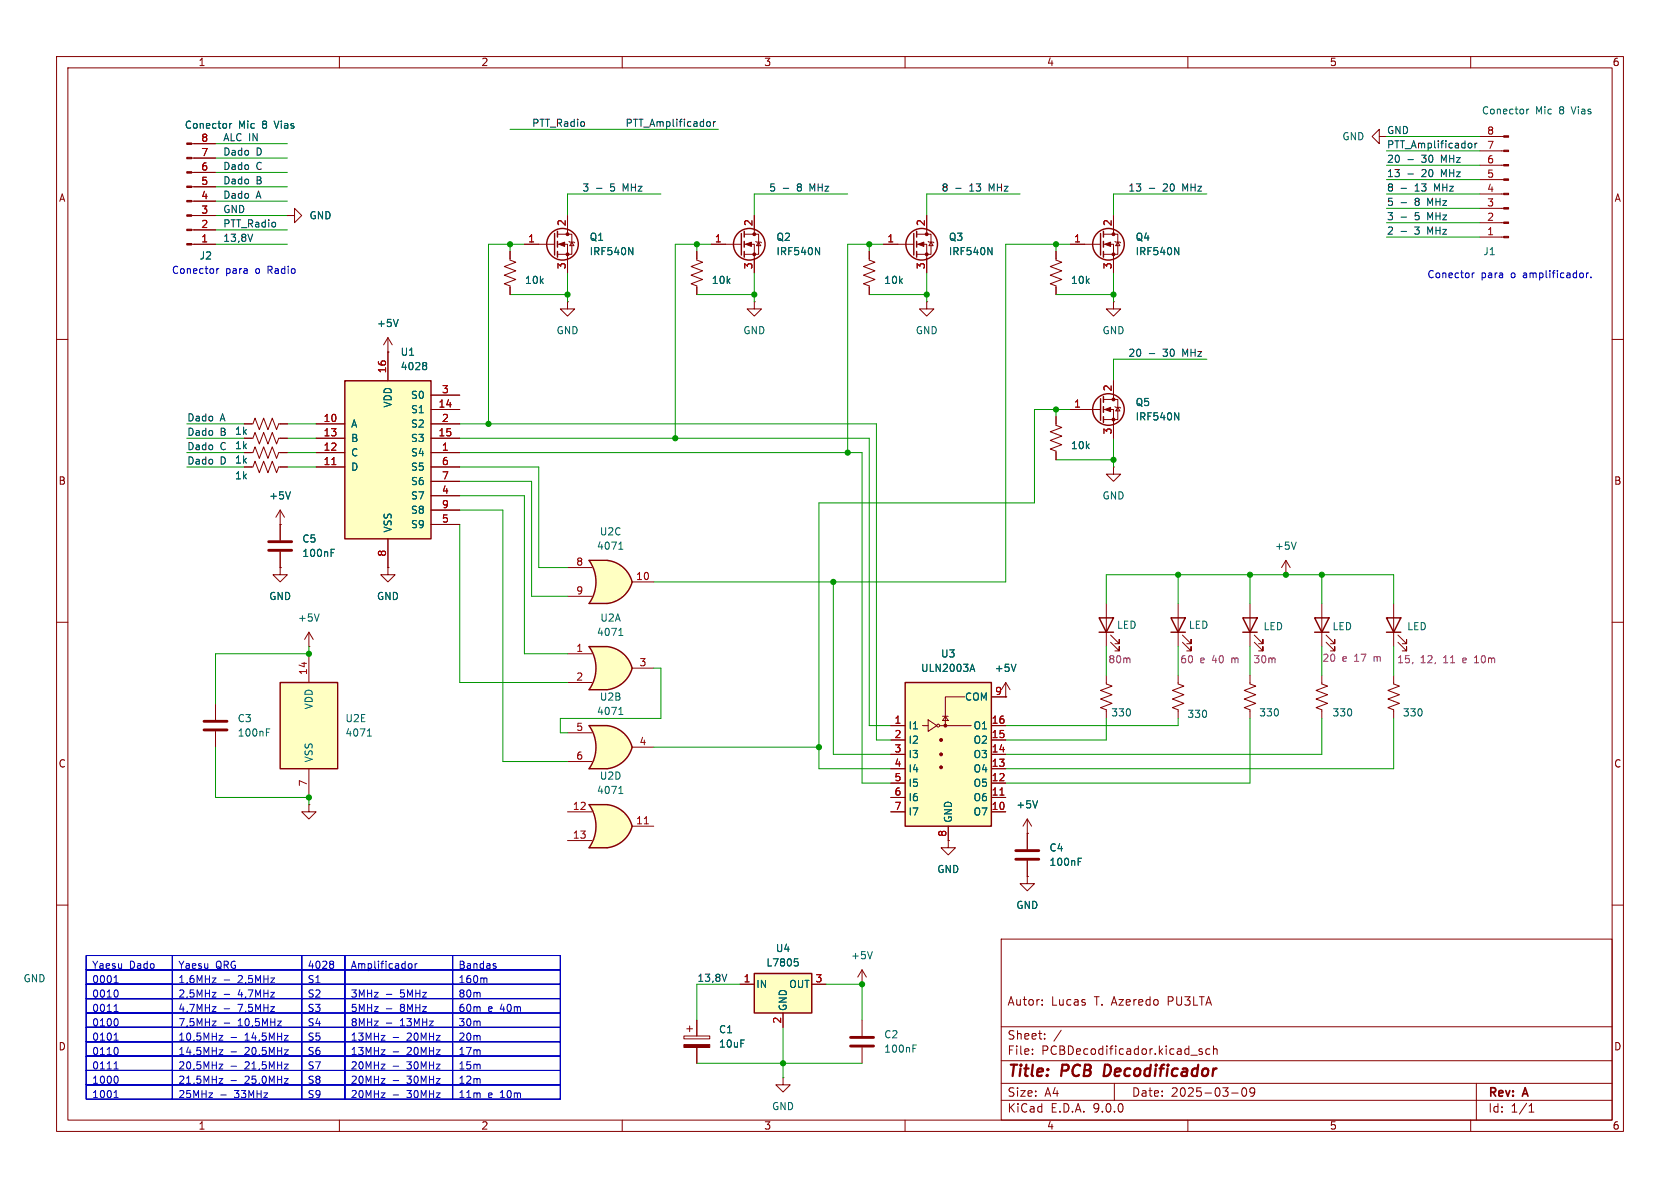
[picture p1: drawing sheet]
<svg xmlns="http://www.w3.org/2000/svg" width="297mm" height="210mm" viewBox="0 0 297 210" stroke-linecap="round" stroke-linejoin="round" font-family="sans-serif">
<defs><g id="words">
<g font-size="2.8" fill="#840000">
<text x="178" y="190.9">Title:</text>
<text x="187.7" y="190.9">PCB</text>
<text x="196" y="190.9">Decodificador</text>
</g>
<g font-size="2.1" fill="#840000">
<text x="178" y="178">Autor:</text>
<text x="185.8" y="178">Lucas</text>
<text x="193.5" y="178">T. Azeredo</text>
<text x="206.7" y="178">PU3LTA</text>
<text x="178" y="184">Sheet:</text>
<text x="178" y="186.7">File:</text>
<text x="184.1" y="186.7">PCBDecodificador.kicad_sch</text>
<text x="178" y="196.9">KiCad</text>
<text x="178" y="194.1">Size:</text>
<text x="184.7" y="194.1">A4</text>
<text x="185.7" y="196.9">E.D.A.</text>
<text x="193.3" y="196.9">9.0.0</text>
<text x="200" y="194.1">Date:</text>
<text x="207" y="194.1">2025-03-09</text>
<text x="263" y="194.3">Rev:</text>
<text x="263" y="196.9">Id:</text>
<text x="267.1" y="196.9">1/1</text>
<text x="269.4" y="194.3">A</text>
</g>
<g font-size="1.8" fill="#840000">
<text x="35" y="11.9">1</text>
<text x="85" y="11.9">2</text>
<text x="135" y="11.9">3</text>
<text x="185" y="11.9">4</text>
<text x="235" y="11.9">5</text>
<text x="285" y="11.9">6</text>
<text x="10.3" y="35.9">A</text>
<text x="285.3" y="35.9">A</text>
<text x="10.3" y="85.9">B</text>
<text x="285.3" y="85.9">B</text>
<text x="10.3" y="135.9">C</text>
<text x="285.3" y="135.9">C</text>
<text x="10.3" y="185.9">D</text>
<text x="285.3" y="185.9">D</text>
<text x="35" y="199.9">1</text>
<text x="85" y="199.9">2</text>
<text x="135" y="199.9">3</text>
<text x="185" y="199.9">4</text>
<text x="235" y="199.9">5</text>
<text x="285" y="199.9">6</text>
</g>
<g font-size="1.8" fill="#006464">
<text x="32.6" y="23">Conector</text>
<text x="42.2" y="23">Mic</text>
<text x="46.5" y="23">8</text>
<text x="48.9" y="23">Vias</text>
<text x="261.9" y="20.4">Conector</text>
<text x="271.5" y="20.4">Mic</text>
<text x="275.8" y="20.4">8</text>
<text x="278.2" y="20.4">Vias</text>
<text x="237.2" y="25">GND</text>
<text x="54.6" y="39">GND</text>
<text x="35.2" y="46.1">J2</text>
<text x="104.1" y="42.8">Q1</text>
<text x="104.1" y="45.3">IRF540N</text>
<text x="137.2" y="42.8">Q2</text>
<text x="137.2" y="45.3">IRF540N</text>
<text x="167.6" y="42.8">Q3</text>
<text x="167.6" y="45.3">IRF540N</text>
<text x="200.7" y="42.8">Q4</text>
<text x="200.7" y="45.3">IRF540N</text>
<text x="262.1" y="45.3">J1</text>
<text x="92.7" y="50.4">10k</text>
<text x="125.7" y="50.4">10k</text>
<text x="156.2" y="50.4">10k</text>
<text x="189.2" y="50.4">10k</text>
<text x="66.5" y="58">+5V</text>
<text x="98.3" y="59.3">GND</text>
<text x="131.3" y="59.3">GND</text>
<text x="161.8" y="59.3">GND</text>
<text x="194.8" y="59.3">GND</text>
<text x="70.7" y="63.1">U1</text>
<text x="70.7" y="65.6">4028</text>
<text x="72.6" y="70.7">S0</text>
<text x="200.7" y="72">Q5</text>
<text x="41.5" y="77.1">1k</text>
<text x="62" y="75.8">A</text>
<text x="69.4" y="72.2" transform="rotate(-90 69.4 72.2)">VDD</text>
<text x="72.6" y="73.3">S1</text>
<text x="72.6" y="75.8">S2</text>
<text x="200.7" y="74.5">IRF540N</text>
<text x="41.5" y="82.1">1k</text>
<text x="41.5" y="79.6">1k</text>
<text x="62" y="78.3">B</text>
<text x="62" y="80.9">C</text>
<text x="62" y="83.4">D</text>
<text x="72.6" y="78.3">S3</text>
<text x="72.6" y="80.9">S4</text>
<text x="72.6" y="83.4">S5</text>
<text x="189.2" y="79.6">10k</text>
<text x="41.5" y="84.9">1k</text>
<text x="47.5" y="88.5">+5V</text>
<text x="72.6" y="86">S6</text>
<text x="72.6" y="88.5">S7</text>
<text x="194.8" y="88.5">GND</text>
<text x="69.4" y="94.2" transform="rotate(-90 69.4 94.2)">VSS</text>
<text x="72.6" y="91">S8</text>
<text x="72.6" y="93.6">S9</text>
<text x="105.9" y="94.8">U2C</text>
<text x="53.3" y="96.1">C5</text>
<text x="53.3" y="98.7">100nF</text>
<text x="105.4" y="97.4">4071</text>
<text x="225.3" y="97.4">+5V</text>
<text x="47.5" y="106.3">GND</text>
<text x="66.5" y="106.3">GND</text>
<text x="52.6" y="110.1">+5V</text>
<text x="105.4" y="112.6">4071</text>
<text x="106" y="110.1">U2A</text>
<text x="197.4" y="111.4">LED</text>
<text x="210.1" y="111.4">LED</text>
<text x="223.3" y="111.6">LED</text>
<text x="235.5" y="111.6">LED</text>
<text x="248.7" y="111.6">LED</text>
<text x="162.7" y="119">ULN2003A</text>
<text x="166.3" y="116.4">U3</text>
<text x="175.8" y="119">+5V</text>
<text x="55.5" y="125.5" transform="rotate(-90 55.5 125.5)">VDD</text>
<text x="105.9" y="124.1">U2B</text>
<text x="170.5" y="124.1">COM</text>
<text x="41.9" y="127.9">C3</text>
<text x="41.9" y="130.4">100nF</text>
<text x="61" y="127.9">U2E</text>
<text x="61" y="130.4">4071</text>
<text x="105.4" y="126.6">4071</text>
<text x="160.5" y="129.1">I1</text>
<text x="160.5" y="131.7">I2</text>
<text x="172" y="129.1">O1</text>
<text x="172" y="131.7">O2</text>
<text x="196.4" y="126.8">330</text>
<text x="209.8" y="127.1">330</text>
<text x="222.5" y="126.8">330</text>
<text x="235.5" y="126.8">330</text>
<text x="247.9" y="126.8">330</text>
<text x="55.5" y="134.9" transform="rotate(-90 55.5 134.9)">VSS</text>
<text x="160.5" y="134.2">I3</text>
<text x="160.5" y="136.8">I4</text>
<text x="172" y="134.2">O3</text>
<text x="172" y="136.8">O4</text>
<text x="105.4" y="140.6">4071</text>
<text x="105.9" y="138">U2D</text>
<text x="160.5" y="139.3">I5</text>
<text x="160.5" y="141.8">I6</text>
<text x="172" y="139.3">O5</text>
<text x="172" y="141.8">O6</text>
<text x="179.6" y="143.1">+5V</text>
<text x="160.5" y="144.4">I7</text>
<text x="168.5" y="145.5" transform="rotate(-90 168.5 145.5)">GND</text>
<text x="172" y="144.4">O7</text>
<text x="165.6" y="154.5">GND</text>
<text x="185.4" y="150.7">C4</text>
<text x="185.4" y="153.3">100nF</text>
<text x="179.6" y="160.9">GND</text>
<text x="4.1" y="173.8">GND</text>
<text x="135.4" y="171">L7805</text>
<text x="137.1" y="168.5">U4</text>
<text x="150.4" y="169.8">+5V</text>
<text x="133.6" y="174.9">IN</text>
<text x="139.3" y="178.8" transform="rotate(-90 139.3 178.8)">GND</text>
<text x="139.4" y="174.9">OUT</text>
<text x="127" y="182.9">C1</text>
<text x="127" y="185.4">10uF</text>
<text x="156.2" y="183.7">C2</text>
<text x="156.2" y="186.3">100nF</text>
<text x="136.4" y="196.4">GND</text>
</g>
<g font-size="1.8" fill="#0f0f0f">
<text x="94" y="22.5">PTT_Radio</text>
<text x="110.5" y="22.5">PTT_Amplificador</text>
<text x="245.1" y="23.8">GND</text>
<text x="39.4" y="25.1">ALC IN</text>
<text x="39.4" y="27.6">Dado</text>
<text x="45.3" y="27.6">D</text>
<text x="245.1" y="26.3">PTT_Amplificador</text>
<text x="245.1" y="28.9">20</text>
<text x="251.4" y="28.9">30</text>
<text x="255" y="28.9">MHz</text>
<text x="39.4" y="32.7">Dado</text>
<text x="39.4" y="30.1">Dado</text>
<text x="39.4" y="35.2">Dado</text>
<text x="45.3" y="32.7">B</text>
<text x="45.3" y="30.1">C</text>
<text x="45.3" y="35.2">A</text>
<text x="102.9" y="33.9">3</text>
<text x="108" y="33.9">5</text>
<text x="110.4" y="33.9">MHz</text>
<text x="135.9" y="33.9">5</text>
<text x="141" y="33.9">8</text>
<text x="143.4" y="33.9">MHz</text>
<text x="166.4" y="33.9">8</text>
<text x="171.5" y="33.9">13</text>
<text x="175.1" y="33.9">MHz</text>
<text x="199.4" y="33.9">13</text>
<text x="205.7" y="33.9">20</text>
<text x="209.3" y="33.9">MHz</text>
<text x="245.1" y="31.4">13</text>
<text x="245.1" y="33.9">8</text>
<text x="250.2" y="33.9">13</text>
<text x="251.4" y="31.4">20</text>
<text x="253.8" y="33.9">MHz</text>
<text x="255" y="31.4">MHz</text>
<text x="39.4" y="40.3">PTT_Radio</text>
<text x="39.4" y="37.8">GND</text>
<text x="245.1" y="36.5">5</text>
<text x="245.1" y="41.6">2</text>
<text x="245.1" y="39">3</text>
<text x="250.2" y="36.5">8</text>
<text x="250.2" y="41.6">3</text>
<text x="250.2" y="39">5</text>
<text x="252.6" y="36.5">MHz</text>
<text x="252.6" y="41.6">MHz</text>
<text x="252.6" y="39">MHz</text>
<text x="39.4" y="42.8">13,8V</text>
<text x="199.4" y="63.2">20</text>
<text x="205.7" y="63.2">30</text>
<text x="209.3" y="63.2">MHz</text>
<text x="33" y="74.6">Dado</text>
<text x="33" y="77.1">Dado</text>
<text x="38.9" y="74.6">A</text>
<text x="38.9" y="77.1">B</text>
<text x="33" y="82.2">Dado</text>
<text x="33" y="79.7">Dado</text>
<text x="38.9" y="82.2">D</text>
<text x="38.9" y="79.7">C</text>
<text x="123.2" y="173.6">13,8V</text>
</g>
<g font-size="1.8" fill="#a90000">
<text x="262.8" y="23.9">8</text>
<text x="35.5" y="27.7">7</text>
<text x="35.5" y="25.1">8</text>
<text x="262.8" y="29">6</text>
<text x="262.8" y="26.4">7</text>
<text x="35.5" y="35.3">4</text>
<text x="35.5" y="32.8">5</text>
<text x="35.5" y="30.2">6</text>
<text x="262.8" y="34">4</text>
<text x="262.8" y="31.5">5</text>
<text x="35.5" y="40.4">2</text>
<text x="35.5" y="37.8">3</text>
<text x="100.1" y="40.1" transform="rotate(-90 100.1 40.1)">2</text>
<text x="133.1" y="40.1" transform="rotate(-90 133.1 40.1)">2</text>
<text x="163.6" y="40.1" transform="rotate(-90 163.6 40.1)">2</text>
<text x="196.6" y="40.1" transform="rotate(-90 196.6 40.1)">2</text>
<text x="262.8" y="41.7">1</text>
<text x="262.8" y="39.1">2</text>
<text x="262.8" y="36.6">3</text>
<text x="35.5" y="42.9">1</text>
<text x="93.3" y="42.9">1</text>
<text x="100.1" y="47.7" transform="rotate(-90 100.1 47.7)">3</text>
<text x="126.3" y="42.9">1</text>
<text x="133.1" y="47.7" transform="rotate(-90 133.1 47.7)">3</text>
<text x="156.8" y="42.9">1</text>
<text x="163.6" y="47.7" transform="rotate(-90 163.6 47.7)">3</text>
<text x="189.8" y="42.9">1</text>
<text x="196.6" y="47.7" transform="rotate(-90 196.6 47.7)">3</text>
<text x="68.3" y="66.1" transform="rotate(-90 68.3 66.1)">16</text>
<text x="78" y="69.6">3</text>
<text x="196.6" y="69.3" transform="rotate(-90 196.6 69.3)">2</text>
<text x="57.1" y="74.7">10</text>
<text x="57.1" y="77.2">13</text>
<text x="77.4" y="72.1">14</text>
<text x="77.4" y="77.2">15</text>
<text x="78" y="74.7">2</text>
<text x="189.8" y="72.1">1</text>
<text x="196.6" y="76.9" transform="rotate(-90 196.6 76.9)">3</text>
<text x="57.1" y="79.8">12</text>
<text x="57.1" y="82.3">11</text>
<text x="78" y="79.8">1</text>
<text x="78" y="82.3">6</text>
<text x="78" y="84.8">7</text>
<text x="78" y="87.4">4</text>
<text x="78" y="89.9">9</text>
<text x="78" y="92.5">5</text>
<text x="68.3" y="98.5" transform="rotate(-90 68.3 98.5)">8</text>
<text x="101.8" y="100.1">8</text>
<text x="101.8" y="105.2">9</text>
<text x="112.4" y="102.6">10</text>
<text x="54.4" y="119.4" transform="rotate(-90 54.4 119.4)">14</text>
<text x="101.8" y="115.3">1</text>
<text x="113" y="117.9">3</text>
<text x="101.8" y="120.4">2</text>
<text x="175.8" y="122.9">9</text>
<text x="101.8" y="129.3">5</text>
<text x="113" y="131.8">4</text>
<text x="158" y="128">1</text>
<text x="158" y="130.6">2</text>
<text x="175.2" y="128">16</text>
<text x="175.2" y="130.6">15</text>
<text x="101.8" y="134.4">6</text>
<text x="158" y="133.1">3</text>
<text x="158" y="135.6">4</text>
<text x="175.2" y="133.1">14</text>
<text x="175.2" y="135.6">13</text>
<text x="54.4" y="139.1" transform="rotate(-90 54.4 139.1)">7</text>
<text x="101.2" y="143.3">12</text>
<text x="158" y="138.2">5</text>
<text x="158" y="140.7">6</text>
<text x="158" y="143.3">7</text>
<text x="175.2" y="138.2">12</text>
<text x="175.2" y="140.7">11</text>
<text x="175.2" y="143.3">10</text>
<text x="101.2" y="148.3">13</text>
<text x="112.4" y="145.8">11</text>
<text x="167.4" y="148" transform="rotate(-90 167.4 148)">8</text>
<text x="131.4" y="173.7">1</text>
<text x="144.1" y="173.7">3</text>
<text x="138.2" y="181" transform="rotate(-90 138.2 181)">2</text>
</g>
<g font-size="1.8" fill="#0000c2">
<text x="30.3" y="48.6">Conector</text>
<text x="39.9" y="48.6">para</text>
<text x="45.3" y="48.6">o</text>
<text x="47.6" y="48.6">Radio</text>
<text x="252.2" y="49.4">Conector</text>
<text x="261.8" y="49.4">para</text>
<text x="267.2" y="49.4">o</text>
<text x="269.5" y="49.4">amplificador.</text>
<text x="16.2" y="171.6">Yaesu</text>
<text x="22.9" y="171.6">Dado</text>
<text x="31.4" y="171.6">Yaesu</text>
<text x="38.1" y="171.6">QRG</text>
<text x="54.3" y="171.6">4028</text>
<text x="61.9" y="171.6">Amplificador</text>
<text x="81" y="171.6">Bandas</text>
<text x="16.2" y="174.1">0001</text>
<text x="16.2" y="176.7">0010</text>
<text x="16.2" y="179.2">0011</text>
<text x="31.4" y="174.1">1,6MHz</text>
<text x="31.4" y="176.7">2,5MHz</text>
<text x="31.4" y="179.2">4,7MHz</text>
<text x="42.2" y="174.1">2,5MHz</text>
<text x="42.2" y="176.7">4,7MHz</text>
<text x="42.2" y="179.2">7,5MHz</text>
<text x="54.3" y="174.1">S1</text>
<text x="54.3" y="176.7">S2</text>
<text x="54.3" y="179.2">S3</text>
<text x="61.9" y="176.7">3MHz</text>
<text x="61.9" y="179.2">5MHz</text>
<text x="70.8" y="176.7">5MHz</text>
<text x="70.8" y="179.2">8MHz</text>
<text x="81" y="174.1">160m</text>
<text x="81" y="176.7">80m</text>
<text x="81" y="179.2">60m</text>
<text x="86.2" y="179.2">e</text>
<text x="88.5" y="179.2">40m</text>
<text x="16.2" y="181.7">0100</text>
<text x="16.2" y="184.3">0101</text>
<text x="31.4" y="181.7">7,5MHz</text>
<text x="31.4" y="184.3">10,5MHz</text>
<text x="42.2" y="181.7">10,5MHz</text>
<text x="43.4" y="184.3">14,5MHz</text>
<text x="54.3" y="181.7">S4</text>
<text x="54.3" y="184.3">S5</text>
<text x="61.9" y="181.7">8MHz</text>
<text x="61.9" y="184.3">13MHz</text>
<text x="70.8" y="181.7">13MHz</text>
<text x="72.1" y="184.3">20MHz</text>
<text x="81" y="181.7">30m</text>
<text x="81" y="184.3">20m</text>
<text x="16.2" y="186.8">0110</text>
<text x="16.2" y="189.4">0111</text>
<text x="16.2" y="191.9">1000</text>
<text x="31.4" y="186.8">14,5MHz</text>
<text x="31.4" y="189.4">20,5MHz</text>
<text x="31.4" y="191.9">21,5MHz</text>
<text x="43.4" y="186.8">20,5MHz</text>
<text x="43.4" y="189.4">21,5MHz</text>
<text x="43.4" y="191.9">25,0MHz</text>
<text x="54.3" y="186.8">S6</text>
<text x="54.3" y="189.4">S7</text>
<text x="54.3" y="191.9">S8</text>
<text x="61.9" y="186.8">13MHz</text>
<text x="61.9" y="189.4">20MHz</text>
<text x="61.9" y="191.9">20MHz</text>
<text x="72.1" y="186.8">20MHz</text>
<text x="72.1" y="189.4">30MHz</text>
<text x="72.1" y="191.9">30MHz</text>
<text x="81" y="186.8">17m</text>
<text x="81" y="189.4">15m</text>
<text x="81" y="191.9">12m</text>
<text x="16.2" y="194.4">1001</text>
<text x="31.4" y="194.4">25MHz</text>
<text x="41.6" y="194.4">33MHz</text>
<text x="54.3" y="194.4">S9</text>
<text x="61.9" y="194.4">20MHz</text>
<text x="72.1" y="194.4">30MHz</text>
<text x="81" y="194.4">11m</text>
<text x="86.2" y="194.4">e</text>
<text x="88.5" y="194.4">10m</text>
</g>
<g font-size="1.8" fill="#840084">
<text x="195.8" y="117.4">80m</text>
<text x="208.5" y="117.4">60</text>
<text x="212.1" y="117.4">e</text>
<text x="214.4" y="117.4">40</text>
<text x="218" y="117.4">m</text>
<text x="221.5" y="117.4">30m</text>
<text x="233.7" y="117.2">20</text>
<text x="237.3" y="117.2">e</text>
<text x="239.5" y="117.2">17</text>
<text x="243.1" y="117.2">m</text>
<text x="246.9" y="117.4">15,</text>
<text x="251.1" y="117.4">12,</text>
<text x="255.3" y="117.4">11</text>
<text x="258.9" y="117.4">e</text>
<text x="261.1" y="117.4">10m</text>
</g>
</g></defs>
<g fill="none" stroke="#840000" stroke-width=".18">
<path d="M10 10h277v190h-277zM12 12h273v186h-273zM60 10v2M110 10v2M160 10v2M210 10v2M260 10v2M33.9 38.1h4.2M33.9 35.6h4.2M33.9 33h4.2M33.9 30.5h4.2M33.9 27.9h4.2"/>
<path d="M33.9 25.4h4.2M33.9 43.2h4.2M33.9 40.6h4.2M196.8 53.3v1.3h1.3l-1.3 1.3-1.2-1.3h1.2M196.8 53.3h.1M10 60h2M285 60h2M196.8 82.6v1.2h1.3l-1.3 1.3-1.2-1.3h1.2M196.8 82.6h.1M10 110h2M285 110h2M181.6 147.3h.1"/>
<path d="M181.6 144.8v5.3M181.6 152.1v2.8M181.6 144.8l-.8 1.3M181.6 144.8l.8 1.3M10 160h2M177 166h108v32h-108zM184.2 177.6v.1M184.2 176.8v.1M285 160h2M60 198v2M110 198v2M160 198v2"/>
<path d="M177 194.5h108M177 191.5h108M177 187.5h108M177 181.5h108M182.5 186.3v.1M182.5 185.5v.1M184.7 183.6v.1M184.7 182.8v.1M187.6 182.1l-1.3 2M197 191.5v3M210 198v2M210.5 186.5h1.2"/>
<path d="M212.5 185.5l-.3-.1-.2 .2v.2l.5 .2v.3h-.5M213.9 185.5l-.4-.1-.3 .3v.4l.1 .2h.6M214.5 185.5l.2-.1 .4 .1 .1 .9M214.5 184.9v1.5M217.7 193.2h1.2M219.7 192.4l.2-.1a.81 .81 0 0 1 .6 .6 .81 .81 0 0 1-.3 .8l-.2 .1a.81 .81 0 0 1-.3-1.4zM221.8 192.9l-.3 .3h-.3l-.2-.3 .1-.5 .4-.1 .2 .1a.99 .99 0 0 1-.3 1.4h-.3M260 198v2M261 191.5v6.5M270.3 196.6h.9M270.3 195.5l.4-.4v1.5"/>
</g>
<path d="M195.4 188.2l-.3 2h.5" fill="none" stroke="#840000" stroke-width=".4"/>
<path d="M179.6 150.4h4M179.6 151.9h4" fill="none" stroke="#840000" stroke-width=".51"/>
<path d="M40.6 21.8v.9M41 21.8l-.4 .3M183.4 141.5l-.4 1.3M190.6 152.3h.4M190.6 151.7h.6" fill="none" stroke="#006464" stroke-width=".18"/>
<g fill="#840000" stroke="#840000" stroke-width=".18">
<path d="M33 43.1h.9v.2h-.9z"/>
<path d="M33 40.5h.9v.3h-.9z"/>
<path d="M33 38h.9v.2h-.9z"/>
<path d="M33 35.4h.9v.3h-.9z"/>
<path d="M33 32.9h.9v.2h-.9z"/>
<path d="M33 30.4h.9v.2h-.9z"/>
<path d="M33 27.8h.9v.3h-.9z"/>
<path d="M33 25.3h.9v.2h-.9z"/>
</g>
<path d="M160 120.7h15.3v25.4h-15.3z" fill="#ffffc2"/>
<path d="M160 120.7h15.3v25.4h-15.3z" fill="none" stroke="#840000" stroke-width=".25"/>
<g fill="none" stroke="#840000" stroke-width=".18">
<path d="M208.3 119.4v1.5l1 .4-2 .7 2 .8-2 .8 2 .7-2 .8 1 .4v1.5M221 119.4v1.5l1 .4-2 .7 2 .8-2 .8 2 .7-2 .8 1 .4v1.5M157.5 128.3h2.5M157.5 130.8h2.5M157.5 133.4h2.5M157.5 135.9h2.5M157.5 138.4h2.5M163.1 128.3h1M164.1 127.3l1.5 1-1.5 1zM166.1 128.3h5.6M166.6 126.6h1M167.1 126.6l.5 .8h-1z"/>
<path d="M170.6 123.2h-3.5v5.1M175.3 128.3h2.5M175.3 130.8h2.5M175.3 133.4h2.5M175.3 135.9h2.5M175.3 138.4h2.5M175.3 123.2h2.5M157.5 141h2.5M157.5 143.5h2.5M167.6 146.1v2.5M175.3 141h2.5M175.3 143.5h2.5"/>
<circle cx="165.9" cy="128.3" r=".25"/>
</g>
<g fill="#840000" stroke="#840000" stroke-width=".18">
<circle cx="166.4" cy="130.8" r=".25"/>
<circle cx="166.4" cy="133.3" r=".25"/>
<circle cx="166.4" cy="135.6" r=".25"/>
<circle cx="167.1" cy="128.3" r=".25"/>
</g>
<path d="M176.8 140.6h.7" fill="none" stroke="#a90000" stroke-width=".18"/>
<path d="M171.6 118.3h.6M171.9 117.4l.4 1.3" fill="none" stroke="#006464" stroke-width=".18"/>
<path d="M104.1 128.3h3.2M104.1 135.9h3.2" fill="none" stroke="#ffffc2" stroke-width=".18"/>
<g fill="#ffffc2" stroke="#ffffc2" stroke-width=".18">
<path d="M106.7 130.7l5.1 1.4a5.2 5.2 0 0 1-4.5 3.8z"/>
<path d="M107.3 128.3a5.1 5.1 0 0 1 4.5 3.8l-5 1.3z"/>
</g>
<path d="M104.1 128.3h3.2v7.6h-3.2a6.7 6.7 0 0 0 0-7.6z" fill="#ffffc2"/>
<path d="M107.3 128.3h-3.2a6.6 6.6 0 0 1 0 7.6h3.2M107.3 128.3a5.2 5.2 0 0 1 4.5 3.8 5.2 5.2 0 0 1-4.5 3.8" fill="none" stroke="#840000" stroke-width=".25"/>
<path d="M195.6 119.4v1.5l1 .4-2 .7 2 .8-2 .8 2 .7-2 .8 1 .4v1.5M100.3 129.5h4.3M100.3 134.6h4.3M111.8 132.1h3.8" fill="none" stroke="#840000" stroke-width=".18"/>
<path d="M109.4 126.3h.7M109.5 125.3l.3-.3v1.3" fill="none" stroke="#006464" stroke-width=".18"/>
<path d="M104.1 114.3h3.2M104.1 121.9h3.2" fill="none" stroke="#ffffc2" stroke-width=".18"/>
<g fill="#ffffc2" stroke="#ffffc2" stroke-width=".18">
<path d="M106.7 116.8l5.1 1.3a5.2 5.2 0 0 1-4.5 3.8z"/>
<path d="M107.3 114.3a5.1 5.1 0 0 1 4.5 3.8l-5 1.3z"/>
</g>
<path d="M104.1 114.3h3.2v7.6h-3.2a6.7 6.7 0 0 0 0-7.6z" fill="#ffffc2"/>
<g fill="none" stroke="#840000" stroke-width=".25">
<path d="M131.1 41.3v3.8M131.6 40.9v1M131.6 42.7v1M131.6 44.5v1M161.5 41.3v3.8M162.1 40.9v1M162.1 42.7v1M162.1 44.5v1M107.3 114.3h-3.2a6.6 6.6 0 0 1 0 7.6h3.2M107.3 114.3a5.2 5.2 0 0 1 4.5 3.8 5.2 5.2 0 0 1-4.5 3.8M194.3 109.2h2.5l-1.2 2.6zM194.3 111.8h2.5"/>
<path d="M207 109.2h2.5l-1.2 2.6zM207 111.8h2.5M219.7 109.2h2.5l-1.2 2.6zM219.7 111.8h2.5M232.4 109.2h2.5l-1.2 2.6zM232.4 111.8h2.5M245.1 109.2h2.5l-1.2 2.6zM245.1 111.8h2.5"/>
<circle cx="132.5" cy="43.2" r="2.79"/>
<circle cx="162.9" cy="43.2" r="2.79"/>
</g>
<g fill="none" stroke="#840000" stroke-width=".18">
<path d="M133.3 38.1v3.3M163.8 38.1v3.3M68.6 59.7l-.8 1.3M68.6 59.7l.7 1.3M68.6 59.7v2.5M125.7 43.2h5.4M131.6 41.4h2.5v3.6h-2.5M131.6 43.2h1.7v5.1M133.3 53.3v1.3h1.3l-1.3 1.3-1.2-1.3h1.2M133.3 53.3h.1M133.6 42.7l.1 .1h.8l.1 .1M134.1 42.8l.4 .6h-.8z"/>
<path d="M153.7 44.5v1.5l1 .4-2 .7 2 .8-2 .7 2 .8-2 .8 1 .3v1.6M156.2 43.2h5.3M162.1 41.4h2.5v3.6h-2.5M162.1 43.2h1.7v5.1M163.8 53.3v1.3h1.3l-1.3 1.3-1.2-1.3h1.2M163.8 53.3h.1M164.1 42.7l.1 .1h.8l.1 .1M164.6 42.8l.4 .6h-.8zM186.7 44.5v1.5l1 .4-2 .7 2 .8-2 .7 2 .8-2 .8 1 .3v1.6M68.6 62.2h.1M186.7 73.7v1.5l1 .4-2 .7 2 .8-2 .8 2 .7-2 .8 1 .4v1.5M49.5 92.7h.1"/>
<path d="M49.5 90.2l-.7 1.2M49.5 90.2l.8 1.2M49.5 90.2v5.3M49.5 97.5v2.8M227.3 99.1l-.7 1.2M227.3 99.1l.8 1.2M227.3 99.1v2.5M49.5 100.3v1.3h1.3l-1.3 1.3-1.2-1.3h1.2M49.5 100.3h.1M100.3 115.6h4.3M111.8 118.1h3.8M195.6 106.7v7.6"/>
<path d="M196.3 113.5l1.6 1.6v-.8v.8h-.8M196.3 112.3l1.6 1.5v-.8v.8h-.8M208.3 106.7v7.6M209 113.5l1.6 1.6v-.8v.8h-.8M209 112.3l1.6 1.5v-.8v.8h-.8M221 106.7v7.6M221.7 113.5l1.6 1.6v-.8v.8h-.8M221.7 112.3l1.6 1.5v-.8v.8h-.8M227.3 101.6h.1M233.7 119.4v1.5l1 .4-2 .7 2 .8-2 .8 2 .7-2 .8 1 .4v1.5M233.7 106.7v7.6M234.4 113.5l1.6 1.6v-.8v.8h-.8"/>
<path d="M234.4 112.3l1.6 1.5v-.8v.8h-.8M246.4 119.4v1.5l1 .4-2 .7 2 .8-2 .8 2 .7-2 .8 1 .4v1.5M246.4 106.7v7.6M247.1 113.5l1.6 1.6v-.8v.8h-.8M247.1 112.3l1.6 1.5v-.8v.8h-.8M100.3 120.7h4.3M167.6 148.6v1.3h1.3l-1.3 1.2-1.2-1.2h1.2M167.6 148.6h.1M181.6 154.9v1.3h1.3l-1.3 1.3-1.3-1.3h1.3M181.6 154.9h.1M152.4 174h.1M152.4 171.5l-.8 1.2"/>
<path d="M152.4 171.5l.8 1.2M152.4 171.5v2.5"/>
</g>
<path d="M70.4 56.5l-.4 1.2M144.2 43.8l.7 1.2v-1.2M174.6 43.8l.8 1.2v-1.2M51.3 86.9l-.4 1.3M58.5 97.7h.5M58.5 97.1h.6M229.1 95.8l-.4 1.3M109.4 112.3h.7M109.5 111.4l.3-.3v1.2M154.2 168.2l-.4 1.3" fill="none" stroke="#006464" stroke-width=".18"/>
<g fill="#840000" stroke="#840000" stroke-width=".18">
<path d="M131.8 43.2l1-.4v.8z"/>
<path d="M162.3 43.2l1-.4v.8z"/>
<circle cx="133.3" cy="41.4" r=".25"/>
<circle cx="133.3" cy="45" r=".25"/>
<circle cx="163.8" cy="41.4" r=".25"/>
<circle cx="163.8" cy="45" r=".25"/>
</g>
<path d="M260.7 117.2h.7M260.8 116.2l-.1 .1" fill="none" stroke="#840084" stroke-width=".18"/>
<path d="M47.5 95.8h4.1M47.5 97.3h4.1" fill="none" stroke="#840000" stroke-width=".51"/>
<path d="M104.1 142.2h3.2M104.1 149.9h3.2" fill="none" stroke="#ffffc2" stroke-width=".18"/>
<g fill="#ffffc2" stroke="#ffffc2" stroke-width=".18">
<path d="M106.7 144.7l5.1 1.4a5.2 5.2 0 0 1-4.5 3.8z"/>
<path d="M107.3 142.2a5.1 5.1 0 0 1 4.5 3.9l-5 1.2z"/>
</g>
<path d="M104.1 142.2h3.2v7.7h-3.2a6.7 6.7 0 0 0 0-7.7z" fill="#ffffc2"/>
<path d="M107.3 142.2h-3.2a6.6 6.6 0 0 1 0 7.7h3.2M107.3 142.2a5.2 5.2 0 0 1 4.5 3.9 5.2 5.2 0 0 1-4.5 3.8" fill="none" stroke="#840000" stroke-width=".25"/>
<path d="M68.6 100.3v1.3h1.2l-1.2 1.3-1.3-1.3h1.3M68.6 100.3h.1M100.3 143.5h4.3M100.3 148.6h4.3M111.8 146.1h3.8" fill="none" stroke="#840000" stroke-width=".18"/>
<path d="M113.9 145.6h.7" fill="none" stroke="#a90000" stroke-width=".18"/>
<path d="M109.5 139.3l.3-.3v1.3M109.4 140.3h.7" fill="none" stroke="#006464" stroke-width=".18"/>
<path d="M61 67.3h15.2v28h-15.2z" fill="#ffffc2"/>
<g fill="none" stroke="#840000" stroke-width=".25">
<path d="M98 41.3v3.8M98.6 40.9v1M98.6 42.7v1M98.6 44.5v1M194.6 41.3v3.8M195.1 40.9v1M195.1 42.7v1M195.1 44.5v1M61 67.3h15.2v28h-15.2zM194.6 70.5v3.8M195.1 70.1v1M195.1 71.9v1"/>
<path d="M195.1 73.7v1"/>
<circle cx="99.4" cy="43.2" r="2.79"/>
<circle cx="196" cy="43.2" r="2.79"/>
<circle cx="196" cy="72.4" r="2.79"/>
</g>
<g fill="none" stroke="#840000" stroke-width=".18">
<path d="M100.3 38.1v3.3M196.8 38.1v3.3M261.6 39.4h4.2M261.6 36.8h4.2M261.6 34.3h4.2M261.6 31.8h4.2M261.6 29.2h4.2M261.6 26.7h4.2M261.6 24.1h4.2M92.7 43.2h5.3M98.6 41.4h2.5v3.6h-2.5M98.6 43.2h1.7v5.1"/>
<path d="M100.6 42.7l.1 .1h.8l.1 .1M101.1 42.8l.4 .6h-.8zM123.2 44.5v1.5l1 .4-2 .7 2 .8-2 .7 2 .8-2 .8 1 .3v1.6M189.2 43.2h5.4M195.1 41.4h2.5v3.6h-2.5M195.1 43.2h1.7v5.1M197.1 42.7l.1 .1h.8l.1 .1M197.6 42.8l.4 .6h-.8zM261.6 41.9h4.2M43.2 77.5h1.5l.4-1 .7 2 .8-2 .8 2 .7-2 .8 2 .4-1h1.5M55.9 74.9h5.1M55.9 77.5h5.1"/>
<path d="M68.6 62.2v5.1M76.2 74.9h5.1M76.2 77.5h5.1M76.2 69.9h5.1M76.2 72.4h5.1M189.2 72.4h5.4M195.1 70.6h2.5v3.6h-2.5M195.1 72.4h1.7v5.1M196.8 67.3v3.3M197.1 71.9l.1 .1h.8l.1 .1M197.6 72l.4 .6h-.8zM43.2 80h1.5l.4-1 .7 2 .8-2 .8 2 .7-2 .8 2 .4-1h1.5"/>
<path d="M55.9 80h5.1M55.9 82.6h5.1M68.6 95.3v5M76.2 80h5.1M76.2 82.6h5.1M76.2 85.1h5.1M76.2 87.6h5.1M76.2 90.2h5.1M76.2 92.7h5.1M54.6 114.3h.1M54.6 111.8l-.8 1.2M54.6 111.8l.8 1.2"/>
<path d="M54.6 111.8v2.5M138.4 190.5v1.3h1.3l-1.3 1.2-1.2-1.2h1.2M138.4 190.5h.1M152.4 180.3v2.8M152.4 185.2v2.8"/>
</g>
<path d="M58.7 82.1h.7" fill="none" stroke="#a90000" stroke-width=".18"/>
<path d="M269.9 19.3v.8M270.3 19.3l-.4 .2M111.1 43.8l.8 1.2v-1.2M207.7 43.8l.7 1.2v-1.2M75.2 64.1l.2 .2-.2 .3 .2 .3v.2l-.2 .2M207.7 73l.7 1.2v-1.2M56.4 108.5l-.4 1.3M161.4 185.3h.4M161.4 184.7h.6" fill="none" stroke="#006464" stroke-width=".18"/>
<path d="M150.4 183.4h4M150.4 184.9h4" fill="none" stroke="#840000" stroke-width=".51"/>
<g fill="#840000" stroke="#840000" stroke-width=".18">
<path d="M195.3 72.4l1-.4v.8z"/>
<path d="M98.8 43.2l1-.4v.8z"/>
<path d="M265.8 41.8h.9v.2h-.9z"/>
<path d="M265.8 39.2h.9v.3h-.9z"/>
<path d="M265.8 36.7h.9v.3h-.9z"/>
<path d="M265.8 34.2h.9v.2h-.9z"/>
<path d="M265.8 31.6h.9v.3h-.9z"/>
<path d="M265.8 29.1h.9v.2h-.9z"/>
<path d="M265.8 26.5h.9v.3h-.9z"/>
<path d="M265.8 24h.9v.3h-.9z"/>
<path d="M195.3 43.2l1-.4v.8z"/>
<circle cx="196.8" cy="70.6" r=".25"/>
<circle cx="196.8" cy="74.2" r=".25"/>
<circle cx="100.3" cy="41.4" r=".25"/>
<circle cx="100.3" cy="45" r=".25"/>
<circle cx="196.8" cy="41.4" r=".25"/>
<circle cx="196.8" cy="45" r=".25"/>
</g>
<path d="M104.1 99.1h3.2M104.1 106.7h3.2" fill="none" stroke="#ffffc2" stroke-width=".18"/>
<g fill="#ffffc2" stroke="#ffffc2" stroke-width=".18">
<path d="M106.7 101.5l5.1 1.4a5.2 5.2 0 0 1-4.5 3.8z"/>
<path d="M107.3 99.1a5.1 5.1 0 0 1 4.5 3.8l-5 1.3z"/>
</g>
<path d="M104.1 99.1h3.2v7.6h-3.2a6.7 6.7 0 0 0 0-7.6z" fill="#ffffc2"/>
<path d="M107.3 99.1h-3.2a6.6 6.6 0 0 1 0 7.6h3.2M107.3 99.1a5.2 5.2 0 0 1 4.5 3.8 5.2 5.2 0 0 1-4.5 3.8" fill="none" stroke="#840000" stroke-width=".25"/>
<g fill="none" stroke="#840000" stroke-width=".18">
<path d="M50.8 38.1h1.3v-1.3l1.2 1.3-1.2 1.3v-1.3M50.8 38.1h.1M243.8 24.1v-1.2l-1.2 1.2 1.2 1.3v-1.3h1.3M90.2 44.5v1.5l1 .4-2 .7 2 .8-2 .7 2 .8-2 .8 1 .3v1.6M100.3 53.3v1.3h1.3l-1.3 1.3-1.2-1.3h1.2M100.3 53.3h.1M43.2 82.6h1.5l.4-1.1 .7 2.1 .8-2.1 .8 2.1 .7-2.1 .8 2.1 .4-1h1.5M100.3 100.3h4.3M100.3 105.4h4.3M111.8 102.9h3.8M38.1 124.5v2.8M38.1 129.3v2.8"/>
<path d="M54.6 142.2v1.3h1.3l-1.3 1.3-1.3-1.3h1.3M54.6 142.2h.1M120.9 183.1h4.6v.5h-4.6zM121.4 181.9h1M121.9 181.4v1M123.2 180.3v2.8M123.2 185.2v2.8"/>
</g>
<path d="M109.4 97.1h.7M109.5 96.1l.3-.3v1.3M47.1 129.5h.4M47.1 128.8h.6" fill="none" stroke="#006464" stroke-width=".18"/>
<path d="M36.1 127.5h4M36.1 129h4" fill="none" stroke="#840000" stroke-width=".51"/>
<path d="M120.9 184.7h4.6v.5h-4.6z" fill="#840000" stroke="#840000" stroke-width=".18"/>
<path d="M133.3 172.1h10.2v7h-10.2z" fill="#ffffc2"/>
<path d="M133.3 172.1h10.2v7h-10.2z" fill="none" stroke="#840000" stroke-width=".25"/>
<path d="M43.2 74.9h1.5l.4-1 .7 2 .8-2 .8 2 .7-2 .8 2 .4-1h1.5M177.8 123.2h.1M177.8 120.7l-.8 1.2M177.8 120.7l.8 1.2M177.8 120.7v2.5M130.8 174h2.5M138.4 179.1v2.5M143.5 174h2.5" fill="none" stroke="#840000" stroke-width=".18"/>
<path d="M179.6 117.4l-.4 1.3M140.5 169.5h.6M140.6 170h.3l.2 .2-.1 .5-.4 .1" fill="none" stroke="#006464" stroke-width=".18"/>
<path d="M49.5 120.7h10.2v15.2h-10.2z" fill="#ffffc2"/>
<path d="M49.5 120.7h10.2v15.2h-10.2z" fill="none" stroke="#840000" stroke-width=".25"/>
<g fill="none" stroke="#840000" stroke-width=".18">
<path d="M34.3 38.1h3.8M34.3 35.6h3.8M34.3 33h3.8M34.3 30.5h3.8M34.3 27.9h3.8M34.3 25.4h3.8M50.8 38.1h.1M100.3 38.1v2.5M133.3 38.1v2.5M163.8 38.1v2.5M196.8 38.1v2.5M34.3 43.2h3.8"/>
<path d="M34.3 40.6h3.8M90.2 44.5v1.2M90.2 50.8v1.3M92.7 43.2h2.5M100.3 45.7v2.6M123.2 44.5v1.2M123.2 50.8v1.3M125.7 43.2h2.6M133.3 45.7v2.6M153.7 44.5v1.2M153.7 50.8v1.3M156.2 43.2h2.5"/>
<path d="M163.8 45.7v2.6M186.7 44.5v1.2M186.7 50.8v1.3M189.2 43.2h2.6M196.8 45.7v2.6M43.2 74.9h1.2M43.2 77.5h1.2M49.5 74.9h1.3M49.5 77.5h1.3M55.9 74.9h5.1M55.9 77.5h5.1M68.6 62.2h.1"/>
<path d="M68.6 62.2v5.1M76.2 72.4h5.1M76.2 74.9h5.1M76.2 77.5h5.1M76.2 69.9h5.1M186.7 73.7v1.2M189.2 72.4h2.6M196.8 67.3v2.6M196.8 74.9v2.6M43.2 82.6h1.2M43.2 80h1.2M49.5 92.7h.1"/>
<path d="M49.5 82.6h1.3M49.5 80h1.3M49.5 92.7v2.8M49.5 97.5v2.8M55.9 82.6h5.1M55.9 80h5.1M68.6 95.3v5M76.2 82.6h5.1M76.2 80h5.1M76.2 85.1h5.1M76.2 87.6h5.1M76.2 90.2h5.1"/>
<path d="M76.2 92.7h5.1M186.7 80v1.3M49.5 100.3h.1M54.6 115.6v5.1M68.6 100.3h.1M54.6 135.9v5.1M157.5 128.3h2.5M157.5 130.8h2.5M157.5 133.4h2.5M157.5 135.9h2.5M157.5 138.4h2.5M175.3 128.3h2.5"/>
<path d="M175.3 130.8h2.5M175.3 133.4h2.5M175.3 135.9h2.5M175.3 138.4h2.5M175.3 123.2h2.5M177.8 123.2h.1M157.5 141h2.5M157.5 143.5h2.5M167.6 148.6h.1M167.6 146.1v2.5M175.3 141h2.5M175.3 143.5h2.5"/>
<path d="M181.6 147.3h.1M181.6 154.9h.1M181.6 147.3v2.8M181.6 152.1v2.8M130.8 174h2.5M138.4 179.1v2.5M143.5 174h2.5M123.2 180.3v2.8M123.2 185.2v2.8"/>
</g>
<g fill="none" stroke="#006464" stroke-width=".18">
<path d="M40.6 21.8v.9M41 21.8l-.4 .3M70.4 56.5l-.4 1.2M111.1 43.8l.8 1.2v-1.2M144.2 43.8l.7 1.2v-1.2M174.6 43.8l.8 1.2v-1.2M207.7 43.8l.7 1.2v-1.2M75.2 64.1l.2 .2-.2 .3 .2 .3v.2l-.2 .2M207.7 73l.7 1.2v-1.2M51.3 86.9l-.4 1.3M58.5 97.7h.5M58.5 97.1h.6"/>
<path d="M171.6 118.3h.6M171.9 117.4l.4 1.3M179.6 117.4l-.4 1.3M64.9 130.1h.8M65.1 129.2l.2-.4v1.3M183.4 141.5l-.4 1.3M190.6 152.3h.4M190.6 151.7h.6M140.5 169.5h.6M140.6 170h.3l.2 .2-.1 .5-.4 .1"/>
</g>
<g fill="none" stroke="#0f0f0f" stroke-width=".18">
<path d="M105.4 33.3h1M125 21.6l.3-.1 .3 .2-.1 .5-.2 .1h-.3M126.1 21.5v.8M126.5 21.5l-.4 .2M138.5 33.3h.9M168.9 33.3h1M203.2 33.3h.9M247.7 33.3h1M247.7 35.8h1M247.7 38.4h1M248.9 30.8h1M248.9 28.2h1"/>
<path d="M259.7 25.4l.3-.1 .2 .3-.1 .4-.1 .2-.3-.1M260.8 25.3v.9M261.1 25.3l-.3 .3M44.7 41.4l-.5 1.3M247.7 40.9h1M203.2 62.5h.9M128.5 172.2l-.4 1.3"/>
</g>
<g fill="none" stroke="#0000c2" stroke-width=".18">
<path d="M38.3 47.5v.8M38.7 47.5l-.4 .2M260.3 48.3v.8M260.6 48.3l-.3 .2M280.5 48.3v.8M280.8 48.3l-.3 .2M281.3 49v.1M15.2 168.9h15.3v2.6h-15.3zM15.2 171.5h15.3v2.5h-15.3zM15.2 174h15.3v2.5h-15.3zM15.2 176.5h15.3v2.6h-15.3zM15.2 179.1h15.3v2.5h-15.3z"/>
<path d="M15.2 168.9h83.9v25.4h-83.9zM15.2 171.5h83.9M15.2 174h15.3M15.2 176.5h15.3M15.2 179.1h15.3M20.2 173.7h.7M20.2 178.8h.7M20.3 172.8l.2-.3v1.2M20.3 177.8l.2-.3v1.3M20.6 175a.79 .79 0 0 1 0 1.3M30.5 168.9h22.8v2.6h-22.8zM30.5 171.5h22.8v2.5h-22.8z"/>
<path d="M30.5 174h22.8v2.5h-22.8zM30.5 176.5h22.8v2.6h-22.8zM30.5 179.1h22.8v2.5h-22.8zM30.5 168.9v25.4M37.5 172.9h.7l-.7 .8h.7M37.5 175.4h.7l-.7 .9h.7M37.5 178h.7l-.7 .8h.7M39.6 173.2h1M39.6 175.8h1M39.6 178.3h1M53.3 168.9h7.7v2.6h-7.7zM53.3 171.5h7.7v2.5h-7.7z"/>
<path d="M53.3 174h7.7v2.5h-7.7zM53.3 176.5h7.7v2.6h-7.7zM53.3 179.1h7.7v2.5h-7.7zM53.3 168.9v25.4M58.7 169.9l.3 .3-.3 .3 .3 .2v.2l-.3 .3M61 168.9h19v2.6h-19zM61 171.5h19v2.5h-19zM61 174h19v2.5h-19zM61 176.5h19v2.6h-19zM61 179.1h19v2.5h-19zM61 168.9v25.4M68.3 175.8h1"/>
<path d="M68.3 178.3h1M72.2 170.5l.4-.2 .2 .3-.1 .5-.3 .1-.2-.1M73.4 170.3v.9M73.7 170.3l-.3 .3M80 168.9h19.1v2.6h-19.1zM80 171.5h19.1v2.5h-19.1zM80 174h19.1v2.5h-19.1zM80 176.5h19.1v2.6h-19.1zM80 179.1h19.1v2.5h-19.1zM80 168.9v25.4M85.7 172.9l.4 .2v.6M87.4 170.3l.3 .1"/>
<path d="M87.4 170.8h.3v.2l-.2 .2h-.2M15.2 181.6h15.3v2.6h-15.3zM15.2 184.2h15.3v2.5h-15.3zM15.2 186.7h15.3v2.5h-15.3zM15.2 189.2h15.3v2.6h-15.3zM15.2 191.8h15.3v2.5h-15.3zM15.2 181.6h15.3M15.2 184.2h15.3M15.2 186.7h15.3M15.2 189.2h15.3M15.2 191.8h15.3M20.2 183.9h.7"/>
<path d="M20.2 189h.7M20.2 194h.7M20.3 182.9l.2-.3v1.3M20.3 188l.2-.3v1.3M20.3 193.1l.2-.3v1.2M20.6 180.1a.79 .79 0 0 1 0 1.2M20.6 185.2a.79 .79 0 0 1 0 1.2M20.6 190.2a.79 .79 0 0 1 0 1.3M30.5 181.6h22.8v2.6h-22.8zM30.5 184.2h22.8v2.5h-22.8zM30.5 186.7h22.8v2.5h-22.8zM30.5 189.2h22.8v2.6h-22.8z"/>
<path d="M30.5 191.8h22.8v2.5h-22.8zM37.5 180.5h.7l-.7 .8h.7M38.7 183h.7l-.7 .9h.7M38.7 185.6h.7l-.7 .8h.7M38.7 188.1h.7l-.7 .9h.7M38.7 190.7h.7l-.7 .8h.7M39 193.6h1M39.6 180.9h1M40.8 183.4h1M40.8 185.9h1M40.8 188.5h1M40.8 191h1"/>
<path d="M53.3 181.6h7.7v2.6h-7.7zM53.3 184.2h7.7v2.5h-7.7zM53.3 186.7h7.7v2.5h-7.7zM53.3 189.2h7.7v2.6h-7.7zM53.3 191.8h7.7v2.5h-7.7zM61 181.6h19v2.6h-19zM61 184.2h19v2.5h-19zM61 186.7h19v2.5h-19zM61 189.2h19v2.6h-19zM61 191.8h19v2.5h-19zM68.3 180.9h1M69.5 183.4h1"/>
<path d="M69.5 185.9h1M69.5 188.5h1M69.5 191h1M69.5 193.6h1M80 181.6h19.1v2.6h-19.1zM80 184.2h19.1v2.5h-19.1zM80 186.7h19.1v2.5h-19.1zM80 189.2h19.1v2.6h-19.1zM80 191.8h19.1v2.5h-19.1z"/>
</g>
<g fill="none" stroke="#009600" stroke-width=".18">
<path d="M38.1 30.5h12.7M38.1 27.9h12.7M38.1 25.4h12.7M38.1 33h12.7M38.1 35.6h12.7M38.1 38.1h12.7M90.2 22.9h36.8M116.8 34.3h-16.5v3.8M149.9 34.3h-16.6v3.8M180.3 34.3h-16.5v3.8M213.4 34.3h-16.6v3.8M245.1 26.7h16.5"/>
<path d="M245.1 39.4h16.5M245.1 36.8h16.5M245.1 34.3h16.5M245.1 31.8h16.5M245.1 29.2h16.5M245.1 24.1h16.5M38.1 43.2h12.7M38.1 40.6h12.7M90.2 52.1h10.1M90.2 43.2v1.3M92.7 43.2h-6.3v31.7M100.3 48.3v5"/>
<path d="M123.2 52.1h10.1M123.2 43.2v1.3M125.7 43.2h-6.3v34.3M133.3 48.3v5M153.7 52.1h10.1M153.7 43.2v1.3M156.2 43.2h-6.3v36.8M163.8 48.3v5M186.7 52.1h10.1M186.7 43.2v1.3M189.2 43.2h-11.4v59.7h-62.2M196.8 48.3v5"/>
<path d="M245.1 41.9h16.5M33 74.9h10.2M33 77.5h10.2M50.8 74.9h5.1M50.8 77.5h5.1M81.3 74.9h73.6v55.9h2.6M81.3 77.5h72.4v50.8h3.8M186.7 72.4v1.3M189.2 72.4h-6.3v16.5h-38.1v47h12.7M196.8 77.5v5.1M213.4 63.5h-16.6v3.8M33 82.6h10.2"/>
<path d="M33 80h10.2M50.8 82.6h5.1M50.8 80h5.1M81.3 92.7v28h19M81.3 90.2h7.6v44.4h11.4M81.3 82.6h13.9v17.7h5.1M81.3 80h71.1v58.4h5.1M81.3 87.6h11.4v28h7.6M81.3 85.1h12.7v20.3h6.3M186.7 81.3h10.1M54.6 114.3v1.3h-16.5v8.9M115.6 118.1h1.2v8.9h-17.7v2.5h1.2"/>
<path d="M147.3 102.9v30.5h10.2M195.6 106.7v-5.1h50.8v5.1M195.6 114.3v5.1M208.3 101.6v5.1M208.3 114.3v5.1M221 101.6v5.1M221 114.3v5.1M233.7 101.6v5.1M233.7 114.3v5.1M246.4 114.3v5.1M38.1 132.1v8.9h16.5v1.2M115.6 132.1h29.2"/>
<path d="M195.6 127v3.8h-17.8M208.3 127v1.3h-30.5M221 127v11.4h-43.2M233.7 127v6.4h-55.9M246.4 127v8.9h-68.6M130.8 174h-7.6v6.3M146 174h6.4v6.3M123.2 188h29.2M138.4 181.6v8.9"/>
</g>
<path d="M58.7 82.1h.7M176.8 140.6h.7" fill="none" stroke="#a90000" stroke-width=".18"/>
<g fill="#009600" stroke="#009600" stroke-width=".18">
<circle cx="196.8" cy="81.3" r=".46"/>
<circle cx="138.4" cy="188" r=".46"/>
<circle cx="152.4" cy="174" r=".46"/>
<circle cx="144.8" cy="132.1" r=".46"/>
<circle cx="100.3" cy="52.1" r=".46"/>
<circle cx="86.4" cy="74.9" r=".46"/>
<circle cx="119.4" cy="77.5" r=".46"/>
<circle cx="123.2" cy="43.2" r=".46"/>
<circle cx="221" cy="101.6" r=".46"/>
<circle cx="208.3" cy="101.6" r=".46"/>
<circle cx="233.7" cy="101.6" r=".46"/>
<circle cx="227.3" cy="101.6" r=".46"/>
<circle cx="196.8" cy="52.1" r=".46"/>
<circle cx="54.6" cy="115.6" r=".46"/>
<circle cx="54.6" cy="141" r=".46"/>
<circle cx="133.3" cy="52.1" r=".46"/>
<circle cx="149.9" cy="80" r=".46"/>
<circle cx="163.8" cy="52.1" r=".46"/>
<circle cx="186.7" cy="72.4" r=".46"/>
<circle cx="153.7" cy="43.2" r=".46"/>
<circle cx="186.7" cy="43.2" r=".46"/>
<circle cx="147.3" cy="102.9" r=".46"/>
<circle cx="90.2" cy="43.2" r=".46"/>
</g>
<use href="#words"/>
</svg>
